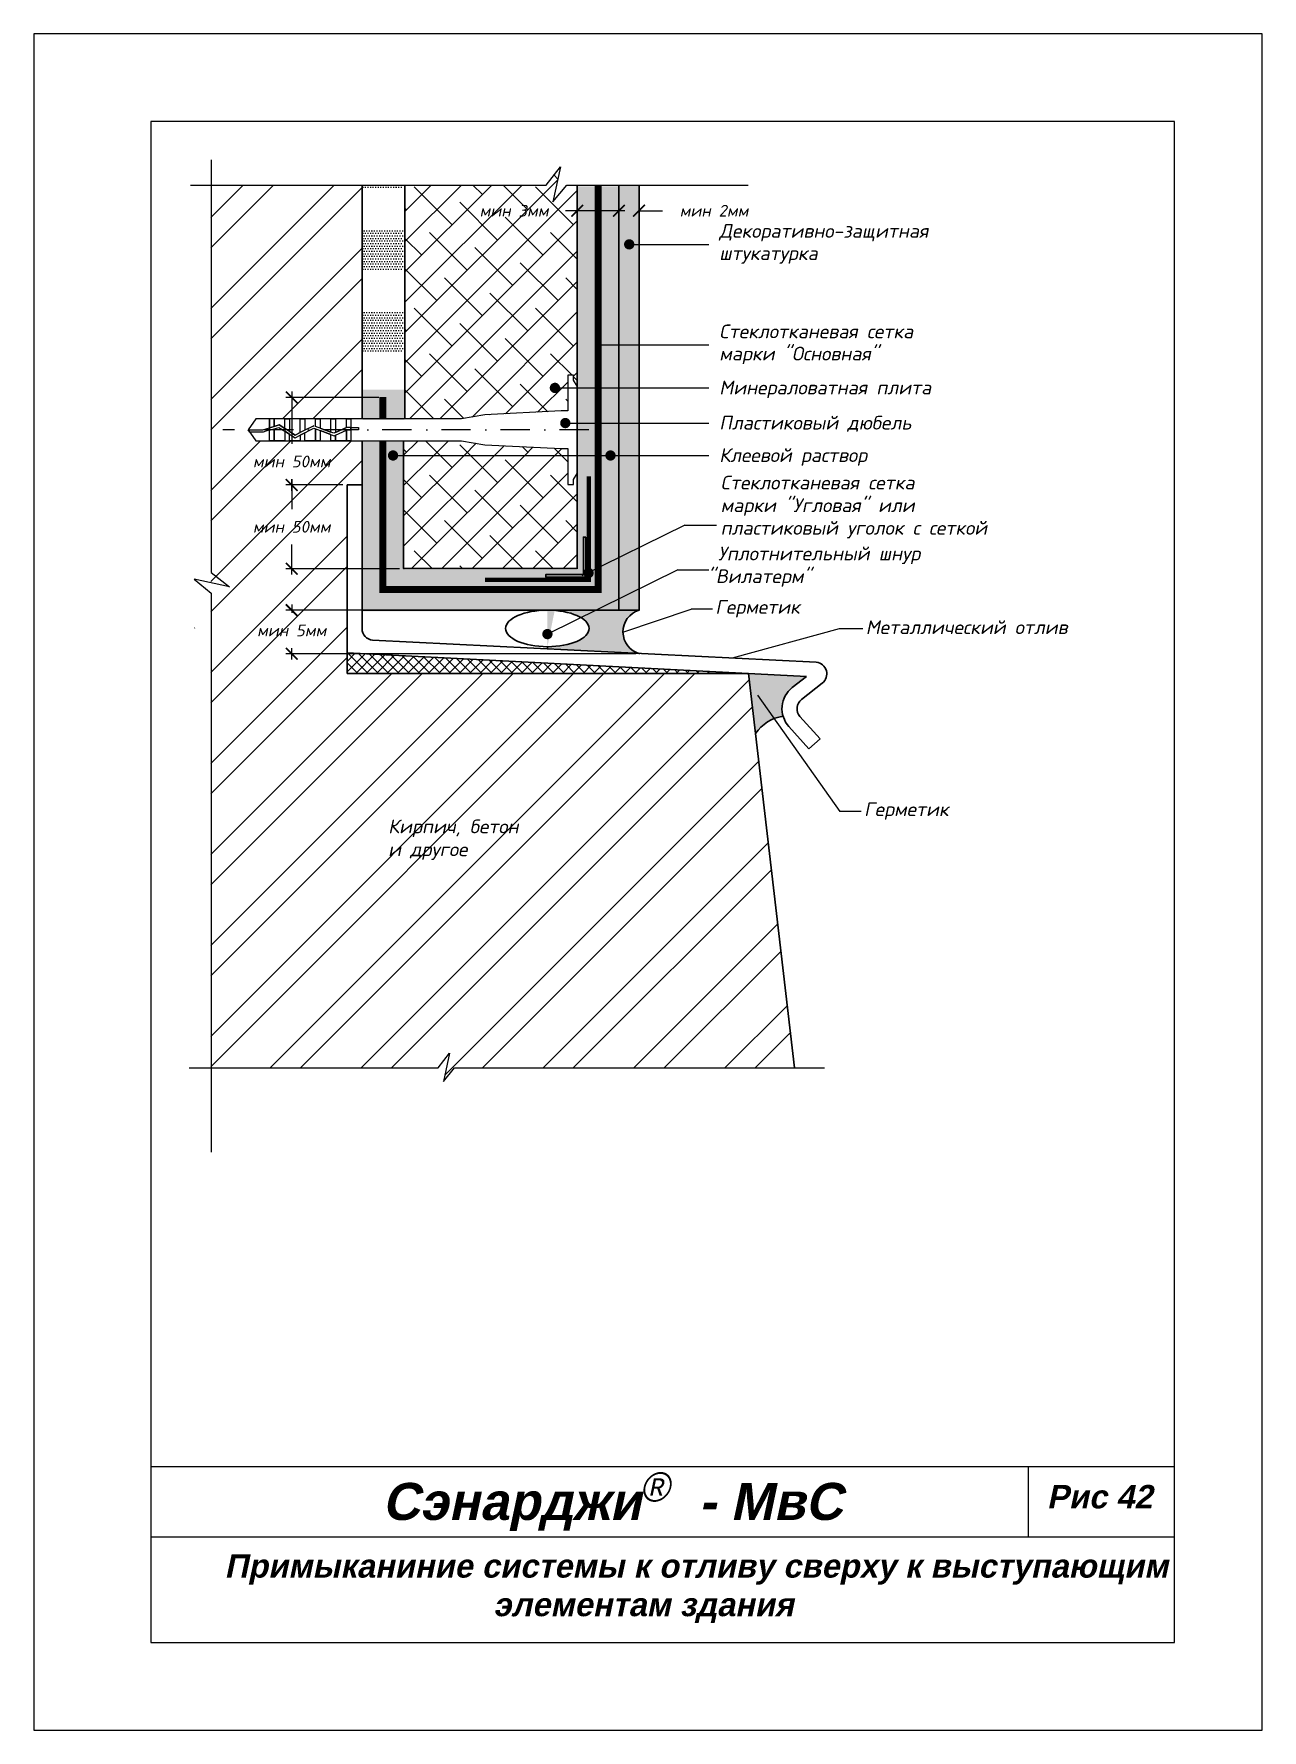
# Model space of a CAD drawing. Header units: inches. Extents: x 47 to 4151, y -1120 to 1902.
# Drawn here: x 261.9 to 471.9, y 274.6 to 564.6 of the extents above; entities that cross this region are included whole.
import ezdxf

# ---------------------------------------------------------------- set-up
doc = ezdxf.new("R2010")
doc.units = ezdxf.units.IN
doc.header["$LTSCALE"] = 10
doc.header["$MEASUREMENT"] = 0
doc.linetypes.add('DASHDOT', pattern=[1, 0.5, -0.25, 0, -0.25])
doc.linetypes.add('HIDDEN', pattern=[0.375, 0.25, -0.125])
for name, color, linetype, lineweight in [('dim', 160, 'Continuous', 15), ('Layer1', 108, 'Continuous', 30), ('ROOF', 180, 'Continuous', 30)]:
    doc.layers.add(name, color=color, linetype=linetype, lineweight=lineweight)
for name, color, linetype in [('DUBEL', 142, 'Continuous'), ('hatch', 240, 'Continuous'), ('ndp', 242, 'Continuous'), ('ramka', 248, 'Continuous')]:
    doc.layers.add(name, color=color, linetype=linetype)
doc.layers.add('list', color=5, linetype='Continuous', plot=False)
doc.styles.add('ndp', font='ARIALBD.TTF', dxfattribs={"oblique": 12})
doc.styles.add('style2', font='romans.shx', dxfattribs={"oblique": 12})
doc.dimstyles.new('1', dxfattribs={"dimtxt": 2, "dimasz": 2, "dimexe": 1, "dimexo": 0.7, "dimgap": 2, "dimtad": 0, "dimtih": 1, "dimtoh": 1, "dimdec": 4, "dimzin": 0, "dimdsep": 46, "dimtxsty": 'style2', "dimblk": 'ARCHTICK', "dimcen": 1.5, "dimdle": 1, "dimadec": 0, "dimazin": 0, "dimtfac": 1, "dimtdec": 4, "dimtofl": 0, "dimtmove": 0, "dimatfit": 2, "dimldrblk": 'DOTSMALL', "dimfxl": 1, "dimtolj": 1, "dimtzin": 0, "dimarcsym": 0})
pattern_1 = [(45, (-1465.641, -333.8365), (-2.592209, 2.592209), []), (135, (-1465.641, -333.8365), (-7.776626, 2.592209), [9.164842, -5.498905])]

msp = doc.modelspace()

# ---------------------------------------------------------------- texts
at = {"layer": 'ndp', "oblique": 12}
for s, height, style, p in [('Декоративно-защитная', 2.34619952, 'style2', (379.03261, 529.752973)), ('штукатурка', 2.3461995, 'style2', (379.03261, 525.954365)), ('Стеклотканевая сетка', 2.34619952, 'style2', (379.03261, 512.577502)), ('марки "Основная"', 2.34619952, 'style2', (379.03261, 508.778894)), ('Минераловатная плита', 2.34619952, 'style2', (379.03261, 502.975556)), ('Пластиковый дюбель', 2.34619952, 'style2', (379.03261, 496.963205)), ('Клеевой раствор', 2.34619952, 'style2', (379.03261, 491.418513)), ('Стеклотканевая сетка', 2.34619952, 'style2', (379.264604, 486.722625)), ('марки "Угловая" или', 2.34619952, 'style2', (379.264604, 482.853773)), ('пластиковый уголок с сеткой', 2.34619952, 'style2', (379.264604, 478.984921)), ('Уплотнительный шнур', 2.34619952, 'style2', (378.841183, 474.598221)), (' "Вилатерм"', 2.34619952, 'style2', (375.487013, 470.715203)), ('Герметик', 2.3461995, 'style2', (378.356906, 465.471806)), ('Металлический отлив', 2.34619952, 'style2', (404.078778, 461.994018)), ('Герметик', 2.3461995, 'style2', (403.798316, 430.875412)), ('Кирпич, бетон', 2.34619952, 'style2', (322.422833, 427.936688)), ('и другое', 2.3461995, 'style2', (322.422833, 424.020549)), ('Сэнарджи    - МвС', 6.33260053, 'ndp', (321.430429, 310.532706)), ('Рис 42', 4, 'ndp', (435.05714, 312.510419)), ('Примыканиние системы к отливу сверху к выступающим ', 4, 'ndp', (294.442744, 300.671522)), ('элементам здания', 4, 'ndp', (340.38467, 294.078449))]:
    msp.add_text(s, height=height, dxfattribs=dict(at, style=style)).set_placement(p)
at = {"layer": 'ndp', "insert": (365.493232, 318.67179), "char_height": 5, "attachment_point": 1, "style": 'style2'}
msp.add_mtext('{\\fCentury Gothic|b0|i0|c204|p32;®}', dxfattribs=at)

# ---------------------------------------------------------------- blocks, each defined once
blk = doc.blocks.new('_ArchTick')
at = {"layer": 'DUBEL', "color": 0, "const_width": 0.15}
blk.add_lwpolyline([(-0.5, -0.5), (0.5, 0.5)], dxfattribs=at)
blk = doc.blocks.new('*D39')
at = {"layer": 'Defpoints', "color": 0}
for p in [(365.32, 534.38), (361.87, 532.63), (365.32, 532.51)]:
    blk.add_point(p, dxfattribs=at)
at = {"layer": 'dim', "color": 0, "lineweight": -2}
for p, q in [((361.87, 534.38), (359.87, 534.38)), ((361.87, 533.33), (361.87, 535.38)), ((365.32, 533.21), (365.32, 535.38)), ((365.32, 534.38), (369.32, 534.38))]:
    blk.add_line(p, q, dxfattribs=at)
at = {"layer": 'dim', "color": 0, "lineweight": -2, "xscale": 2, "yscale": 2, "zscale": 2}
blk.add_blockref('_ArchTick', (361.87, 534.38), dxfattribs=at)
at = {"layer": 'dim', "color": 0, "lineweight": -2, "xscale": 2, "yscale": 2, "zscale": 2, "rotation": 180}
blk.add_blockref('_ArchTick', (365.32, 534.38), dxfattribs=at)
at = {"layer": 'dim', "color": 0, "insert": (378.14, 534.38), "char_height": 2, "attachment_point": 5, "style": 'style2'}
blk.add_mtext('\\A1;{\\fRomanS|b0|i0|c204|p2;мин 2мм}', dxfattribs=at)
blk = doc.blocks.new('_DotSmall')
at = {"layer": 'DUBEL', "color": 0, "const_width": 0.5}
blk.add_lwpolyline([(-0.0625, 0, 1), (0.0625, 0, 1)], format="xyb", close=True, dxfattribs=at)
blk = doc.blocks.new('*D40')
at = {"layer": 'Defpoints', "color": 0}
for p in [(354.77, 534.38), (354.77, 533.21), (361.87, 532.63)]:
    blk.add_point(p, dxfattribs=at)
at = {"layer": 'dim', "color": 0, "lineweight": -2}
for p, q in [((354.77, 534.38), (352.77, 534.38)), ((354.77, 533.91), (354.77, 535.38)), ((362.87, 534.38), (354.77, 534.38)), ((361.87, 533.33), (361.87, 535.38))]:
    blk.add_line(p, q, dxfattribs=at)
at = {"layer": 'dim', "color": 0, "lineweight": -2, "xscale": 2, "yscale": 2, "zscale": 2, "rotation": 180}
blk.add_blockref('_ArchTick', (354.77, 534.38), dxfattribs=at)
at = {"layer": 'dim', "color": 0, "lineweight": -2, "xscale": 2, "yscale": 2, "zscale": 2}
blk.add_blockref('_ArchTick', (361.87, 534.38), dxfattribs=at)
at = {"layer": 'dim', "color": 0, "insert": (343.95, 534.38), "char_height": 2, "attachment_point": 5, "style": 'style2'}
blk.add_mtext('\\A1;{\\fRomanS|b0|i0|c204|p2;мин 3мм}', dxfattribs=at)
blk = doc.blocks.new('*D41')
at = {"layer": 'Defpoints', "color": 0}
for p in [(315.4, 487.49), (305.93, 473.18), (325.06, 473.18)]:
    blk.add_point(p, dxfattribs=at)
at = {"layer": 'dim', "color": 0, "lineweight": -2}
for p, q in [((314.7, 487.49), (304.93, 487.49)), ((305.93, 488.49), (305.93, 483.35)), ((305.93, 472.18), (305.93, 477.33)), ((324.36, 473.18), (304.93, 473.18))]:
    blk.add_line(p, q, dxfattribs=at)
at = {"layer": 'dim', "color": 0, "lineweight": -2, "xscale": 2, "yscale": 2, "zscale": 2}
for p, rotation in [((305.93, 487.49), 90), ((305.93, 473.18), 270)]:
    blk.add_blockref('_ArchTick', p, dxfattribs=dict(at, rotation=rotation))
at = {"layer": 'dim', "color": 0, "insert": (305.93, 480.34), "char_height": 2, "attachment_point": 5, "style": 'style2'}
blk.add_mtext('\\A1;{\\fRomanS|b0|i0|c204|p2;мин 50мм}', dxfattribs=at)
blk = doc.blocks.new('*D42')
at = {"layer": 'Defpoints', "color": 0}
for p in [(365.32, 466.08), (305.93, 458.64), (365.46, 458.64)]:
    blk.add_point(p, dxfattribs=at)
at = {"layer": 'dim', "color": 0, "lineweight": -2}
for p, q in [((305.93, 467.08), (305.93, 465.63)), ((364.62, 466.08), (304.93, 466.08)), ((364.76, 458.64), (304.93, 458.64)), ((305.93, 457.64), (305.93, 459.61))]:
    blk.add_line(p, q, dxfattribs=at)
at = {"layer": 'dim', "color": 0, "lineweight": -2, "xscale": 2, "yscale": 2, "zscale": 2}
for p, rotation in [((305.93, 466.08), 90), ((305.93, 458.64), 270)]:
    blk.add_blockref('_ArchTick', p, dxfattribs=dict(at, rotation=rotation))
at = {"layer": 'dim', "color": 0, "insert": (305.93, 462.62), "char_height": 2, "attachment_point": 5, "style": 'style2'}
blk.add_mtext('\\A1;{\\fRomanS|b0|i0|c204|p2;мин }5{\\fRomanS|b0|i0|c204|p2;мм}', dxfattribs=at)
blk = doc.blocks.new('*D43')
at = {"layer": 'Defpoints', "color": 0}
for p in [(321.51, 502.47), (305.93, 487.49), (315.4, 487.49)]:
    blk.add_point(p, dxfattribs=at)
at = {"layer": 'dim', "color": 0, "lineweight": -2}
for p, q in [((320.81, 502.47), (304.93, 502.47)), ((305.93, 503.47), (305.93, 494.52)), ((314.7, 487.49), (304.93, 487.49)), ((305.93, 486.49), (305.93, 488.5))]:
    blk.add_line(p, q, dxfattribs=at)
at = {"layer": 'dim', "color": 0, "lineweight": -2, "xscale": 2, "yscale": 2, "zscale": 2}
for p, rotation in [((305.93, 502.47), 90), ((305.93, 487.49), 270)]:
    blk.add_blockref('_ArchTick', p, dxfattribs=dict(at, rotation=rotation))
at = {"layer": 'dim', "color": 0, "insert": (305.93, 491.51), "char_height": 2, "attachment_point": 5, "style": 'style2'}
blk.add_mtext('\\A1;{\\fRomanS|b0|i0|c204|p2;мин 50мм}', dxfattribs=at)

# ---------------------------------------------------------------- dimensions: what is measured, and where the dimension line sits
at = {"layer": 'dim'}
for base, p2, text, picture, middle in [((354.770617, 534.377363), (354.770617, 533.208665), '{\\fRomanS|b0|i0|c204|p2;мин 3мм}', '*D40', (343.950996, 534.377363)), ((365.324672, 534.377363), (365.324672, 532.508461), '{\\fRomanS|b0|i0|c204|p2;мин 2мм}', '*D39', (378.144293, 534.377363))]:
    dim = msp.add_linear_dim(base=base, p1=(361.869217, 532.625268), p2=p2, text=text, dimstyle='1', dxfattribs=at)
    dim.commit()
    dim.dimension.update_dxf_attribs({"geometry": picture, "text_midpoint": middle})
for base, p1, p2, text, picture, middle in [((305.933959, 487.491189), (321.508899, 502.470521), (315.399936, 487.491189), '{\\fRomanS|b0|i0|c204|p2;мин 50мм}', '*D43', (305.933959, 491.51175)), ((305.933959, 458.6406), (365.324672, 466.082738), (365.462214, 458.6406), '{\\fRomanS|b0|i0|c204|p2;мин }5{\\fRomanS|b0|i0|c204|p2;мм}', '*D42', (305.933959, 462.62064))]:
    dim = msp.add_linear_dim(base=base, p1=p1, p2=p2, angle=270, text=text, dimstyle='1', dxfattribs=at)
    dim.commit()
    dim.dimension.update_dxf_attribs({"geometry": picture, "text_midpoint": middle, "dimtype": 160})
dim = msp.add_linear_dim(base=(305.933959, 473.181339), p1=(315.399936, 487.491189), p2=(325.0582, 473.181339), angle=270, text='{\\fRomanS|b0|i0|c204|p2;мин 50мм}', dimstyle='1', dxfattribs=at)
dim.commit()
dim.dimension.update_dxf_attribs({"geometry": '*D41', "text_midpoint": (305.933959, 480.336264)})

# ---------------------------------------------------------------- hatches: boundary and pattern name
at = {"layer": 'hatch'}
h = msp.add_hatch(dxfattribs=at)
h.set_pattern_fill('ANSI32', color=256, scale=29.327494, style=0)
h.set_pattern_definition([(45, (-2034.969, 912.404), (-7.776626, 7.776626), []), (45, (-2029.785, 912.404), (-7.776626, 7.776626), [])])
h.paths.add_polyline_path([(384.037919, 455.267881), (315.399936, 455.267881), (315.399936, 458.806604), (315.399936, 487.491189), (317.959599, 487.491189), (317.959599, 495.055893), (316.053171, 495.055893), (315.273948, 495.055893), (312.646722, 495.055893), (310.019496, 495.055893), (308.171494, 495.055893), (305.544268, 495.055893), (302.13782, 495.055893), (299.811069, 495.055893), (298.468362, 496.918742), (299.811069, 498.78159), (302.13782, 498.78159), (302.917043, 498.78159), (305.544268, 498.78159), (308.171494, 498.78159), (310.798719, 498.78159), (313.425945, 498.78159), (316.053171, 498.78159), (317.959599, 498.78159), (317.959599, 538.761646), (292.086476, 538.761646), (292.086476, 464.237378), (295.201149, 461.782646), (289.200137, 463.094807), (292.086476, 460.722826), (292.086476, 387.815063), (330.951257, 387.815063), (332.930741, 390.32672), (331.872621, 385.487533), (333.785375, 387.815063), (391.880588, 387.815063)])
h.paths.add_polyline_path([(297.651132, 481.845462), (314.216786, 481.845462), (314.216786, 478.827066), (297.651132, 478.827066)], flags=24)
h.paths.add_polyline_path([(298.557291, 464.129838), (313.310627, 464.129838), (313.310627, 461.111441), (298.557291, 461.111441)], flags=24)
h.paths.add_polyline_path([(297.651132, 493.020948), (314.216786, 493.020948), (314.216786, 490.002551), (297.651132, 490.002551)], flags=24)
h.paths.add_polyline_path([(321.99227, 422.776608), (339.030147, 422.527258), (339.778198, 426.046557), (322.74032, 426.295907)], flags=24)
h.paths.add_polyline_path([(321.755195, 426.538789), (350.579932, 426.206322), (351.577332, 430.898721), (322.752595, 431.231188)], flags=24)
h = msp.add_hatch(dxfattribs=at)
h.set_pattern_fill('DOTS', color=256, scale=7, style=0)
h.set_pattern_definition([(0, (-2265.9907, 912.4665), (0.21875, 0.4375), [0, -0.4375])])
h.paths.add_polyline_path([(324.992286, 517.216946), (317.893686, 517.216946), (317.893686, 510.230057), (324.992286, 510.230057)])
h.paths.add_polyline_path([(324.992286, 531.190724), (317.893686, 531.190724), (317.893686, 524.203835), (324.992286, 524.203835)])
h.paths.add_polyline_path([(324.992286, 538.824111), (317.893686, 538.824111), (317.893686, 538.177613), (324.992286, 538.177613)])
h = msp.add_hatch(dxfattribs=at)
h.set_pattern_fill('DOTS', color=256, scale=7, style=0)
h.set_pattern_definition([(0, (-2034.84185, 912.2021), (0.21875, 0.4375), [0, -0.4375])])
h.paths.add_polyline_path([(361.996572, 538.559717), (358.447271, 538.559717), (358.447271, 469.43011), (321.636253, 469.43011), (321.636253, 494.853965), (318.086953, 494.853965), (318.086953, 465.880809), (361.996572, 465.880809)])
h.paths.add_polyline_path([(358.447271, 538.559717), (354.897971, 538.559717), (354.897971, 500.134039), (354.897971, 472.97941), (325.185554, 472.97941), (325.185554, 494.853965), (321.636253, 494.853965), (321.636253, 469.43011), (358.447271, 469.43011)], flags=16)
h.paths.add_polyline_path([(325.185554, 503.769181), (318.086953, 503.769181), (318.086953, 498.579661), (325.185554, 498.579661)], flags=17)
h = msp.add_hatch(dxfattribs=at)
h.set_pattern_fill('AR-CONC', color=256, scale=0.293275, style=0)
h.set_pattern_definition([(50, (-2034.9692, 912.404), (2.1035444, -0.1840363), [0.2199562, -2.4195183]), (355, (-2034.9692, 912.404), (-0.4069229, 2.205991), [0.175965, -1.9356146]), (100.4514, (-2034.794, 912.3887), (1.696623, 2.0219534), [0.186934, -2.0562741]), (46.1842, (-2034.9692, 912.9906), (3.1299506, -0.4854258), [0.3299343, -3.6292774]), (96.6356, (-2034.7084, 912.95), (2.7411315, 2.8568436), [0.280401, -3.0844107]), (351.1842, (-2034.9692, 912.9906), (2.7411293, 2.8568457), [0.2639474, -2.903422]), (21, (-2034.676, 912.844), (1.7505788, -1.1807803), [0.2199562, -2.4195183]), (326, (-2034.676, 912.844), (0.7135829, 2.1266834), [0.175965, -1.9356146]), (71.4514, (-2034.53, 912.7455), (2.4641624, 0.9459011), [0.186934, -2.0562741]), (37.5, (-2034.9692, 912.404), (0.0356618, 0.97629425), [0, -1.9121526, 0, -1.9649421, 0, -1.9429465]), (7.5, (-2034.9692, 912.404), (0.77151703, 1.1567107), [0, -1.12031027, 0, -1.86816137, 0, -0.7405192]), (327.5, (-2035.6232, 912.404), (1.56556743, -0.06614779), [0, -0.73318735, 0, -2.28754454, 0, -3.03539563]), (317.5, (-2035.9165, 912.404), (1.7103389, 0.2935828), [0, -0.9531436, 0, -1.5191642, 0, -2.1555708])])
h.paths.add_polyline_path([(365.324672, 538.761646), (361.869217, 538.761646), (361.869217, 466.082738), (365.324672, 466.082738)])
msp.add_hatch(color=256, dxfattribs=at).paths.add_polyline_path([(356.210295, 478.589995), (355.802486, 478.589995), (355.802486, 472.159391), (349.371882, 472.159391), (349.371882, 471.751582), (356.210295, 471.751582)])
h = msp.add_hatch(color=256, dxfattribs=at)
edge = h.paths.add_edge_path()
edge.add_arc((366.44464, 462.381097), 3.86736, 106.83370544, 253.22634913, ccw=False)
edge.add_line((365.324672, 466.082738), (361.869217, 466.082738))
edge.add_line((361.869217, 466.082738), (350.913354, 466.082738))
edge.add_ellipse((349.65272, 462.961603), major_axis=(-7.140106, 0), ratio=0.4371273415, start_angle=90, end_angle=270, ccw=False)
edge.add_line((349.65272, 459.840467), (349.65272, 459.460572))
edge.add_line((349.65272, 459.460572), (365.328553, 458.678284))
h.paths.add_polyline_path([(385.229245, 445.021586, -0.2010144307), (389.949843, 447.962013, -0.3083413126), (391.525926, 452.84966), (393.978018, 454.755406), (384.037919, 455.267881)])
h = msp.add_hatch(dxfattribs=at)
h.set_pattern_fill('ANSI37', color=256, scale=10, style=0)
h.set_pattern_definition([(45, (-2034.9692, 912.404), (-0.8838835, 0.8838835), []), (135, (-2034.9692, 912.404), (-0.8838835, -0.8838835), [])])
h.paths.add_polyline_path([(384.037919, 455.267881), (315.399936, 458.806604), (315.399936, 455.267881)])
at = {"layer": 'ROOF'}
h = msp.add_hatch(dxfattribs=at)
h.set_pattern_fill('ANSI38', color=1, scale=29.327494, style=0)
h.set_pattern_definition(pattern_1)
h.paths.add_polyline_path([(354.770617, 538.761646), (352.957009, 538.761646), (350.585028, 535.875307), (351.897189, 541.87632), (349.442457, 538.761646), (325.296032, 538.761646), (325.296032, 498.78159), (334.964795, 498.78159), (338.927443, 499.457146), (351.98395, 500.138491), (353.120043, 500.138491), (353.120043, 504.088572), (351.376219, 504.088572, -1), (350.496394, 504.088572, -1), (351.376219, 504.088572), (353.120043, 504.088572), (353.120043, 506.247156), (354.140907, 506.247156), (354.140907, 505.405527), (354.770617, 504.363357), (354.770617, 519.548807)])
h.paths.add_polyline_path([(354.770617, 489.474127), (354.140907, 488.431956), (354.140907, 487.590327), (353.120043, 487.590327), (353.120043, 492.53153), (325.0582, 492.53153), (325.0582, 473.181339), (354.770617, 473.181339)])
h.paths.add_polyline_path([(337.631375, 535.886562), (352.270617, 535.886562), (352.270617, 532.868165), (337.631375, 532.868165)], flags=24)
h = msp.add_hatch(dxfattribs=at)
h.set_pattern_fill('ANSI38', color=1, scale=29.327494, style=0)
h.set_pattern_definition(pattern_1)
h.paths.add_polyline_path([(353.120043, 493.698992), (351.98395, 493.698992), (338.927443, 494.380337), (334.964795, 495.055893), (325.0582, 495.055893), (325.0582, 492.53153), (353.120043, 492.53153)])

# ---------------------------------------------------------------- linework, layer by layer
at = {"layer": 'DUBEL', "linetype": 'DASHDOT'}
msp.add_line((356.723414, 496.918742), (294.155814, 496.918742), dxfattribs=at)
at = {"layer": 'DUBEL', "linetype": 'HIDDEN', "const_width": 1.1731}
for points in [[(321.508899, 495.055893), (321.508899, 469.632038), (358.319917, 469.632038), (358.319917, 538.761646)], [(321.508899, 502.535837), (321.508899, 498.78159)]]:
    msp.add_lwpolyline(points, dxfattribs=at)
at = {"layer": 'DUBEL'}
msp.add_lwpolyline([(351.98395, 493.698992), (353.120043, 493.698992), (353.120043, 487.590327), (354.140907, 487.590327), (354.140907, 488.431956), (354.770617, 489.474127), (354.770617, 504.363357), (354.140907, 505.405527), (354.140907, 506.247156), (353.120043, 506.247156), (353.120043, 500.138491), (351.98395, 500.138491), (338.927443, 499.457146), (334.964795, 498.78159), (316.053171, 498.78159), (316.053171, 497.333622), (317.343572, 497.333622), (317.343572, 496.938191), (316.053171, 496.938191), (316.053171, 497.333622), (316.053171, 495.055893), (315.273948, 495.055893), (315.273948, 496.859042), (315.450543, 496.938191), (316.053171, 496.918742), (316.053171, 497.333622), (315.365981, 497.333622), (315.273948, 497.292373), (315.273948, 498.78159), (316.053171, 498.78159), (313.425945, 498.78159), (313.425945, 496.464107), (315.273948, 497.292373), (313.1624, 496.345987), (312.646722, 496.535051), (312.646722, 498.78159), (313.425945, 498.78159), (310.798719, 498.78159), (310.798719, 497.212587), (312.646722, 496.535051), (310.019496, 497.498275), (310.019496, 498.78159), (310.798719, 498.78159), (308.171494, 498.78159), (308.171494, 496.918742), (309.694804, 497.617318), (307.392271, 496.45116), (307.392271, 498.78159), (308.171494, 498.78159), (305.544268, 498.78159), (305.544268, 496.918742), (305.544268, 496.646818), (306.549113, 496.024128), (307.392271, 496.45116), (306.549113, 496.024128), (304.765045, 497.129693), (304.765045, 498.78159), (305.544268, 498.78159), (302.917043, 498.78159), (302.917043, 497.494513), (303.769701, 497.746495), (304.765045, 497.129693), (303.769701, 497.746495), (302.917043, 497.494513), (302.917043, 498.78159), (302.13782, 498.78159), (302.13782, 497.264233), (302.917043, 497.494513), (302.13782, 497.264233), (302.13782, 498.78159), (299.811069, 498.78159), (298.468362, 496.918742), (300.968745, 496.918742), (302.13782, 497.264233), (302.13782, 496.918742), (301.025952, 496.523311), (298.753382, 496.523311), (298.468362, 496.918742), (299.811069, 495.055893), (302.13782, 495.055893), (302.13782, 496.851896), (302.917043, 497.082176), (302.917043, 495.055893), (302.917043, 496.918742), (302.917043, 497.082176), (303.71194, 497.317089), (304.765045, 496.664492), (304.765045, 495.055893), (302.13782, 495.055893), (305.544268, 495.055893), (305.544268, 496.181617), (304.765045, 496.664492), (306.529625, 495.571003), (307.392271, 496.007905), (307.392271, 495.055893), (305.544268, 495.055893), (308.171494, 495.055893), (308.171494, 496.402556), (307.392271, 496.007905), (309.720099, 497.186874), (310.798719, 496.791418), (310.798719, 495.055893), (308.171494, 495.055893), (310.019496, 495.055893), (310.019496, 496.918742), (310.019496, 497.077105), (310.019496, 495.055893), (312.646722, 495.055893), (312.646722, 496.113882), (310.798719, 496.791418), (313.177325, 495.919346), (313.425945, 496.030776), (313.425945, 495.055893), (313.425945, 496.030776), (315.273948, 496.859042), (315.273948, 495.055893), (312.646722, 495.055893), (316.053171, 495.055893), (334.964795, 495.055893), (338.927443, 494.380337), (351.98395, 493.698992)], close=True, dxfattribs=at)
at = {"layer": 'hatch'}
for points in [[(292.157458, 543.086383), (292.157458, 472.517562), (295.272131, 470.062829), (289.271119, 471.374991), (292.157458, 469.003009), (292.157458, 373.436048)], [(288.615212, 538.761646), (349.442457, 538.761646), (351.897189, 541.87632), (350.585028, 535.875307), (352.957009, 538.761646), (383.985177, 538.761646)], [(288.40917, 387.815063), (330.951257, 387.815063), (332.930741, 390.32672), (331.872621, 385.487533), (333.785375, 387.815063), (397.03635, 387.815063)]]:
    msp.add_lwpolyline(points, dxfattribs=at)
at = {"layer": 'Layer1'}
for p, q in [((317.959599, 538.761646), (317.959599, 498.78159)), ((325.296032, 538.733215), (325.296032, 498.753159)), ((354.770617, 500.335967), (354.770617, 538.761646)), ((354.770617, 519.548807), (354.770617, 473.181339)), ((317.959599, 495.055893), (317.959599, 462.942612)), ((315.399936, 458.806604), (315.399936, 487.491189)), ((315.399936, 487.491189), (317.959599, 487.491189)), ((317.959599, 462.942612), (317.959599, 478.941368)), ((315.399936, 458.806604), (315.399936, 470.557385)), ((315.399936, 458.806604), (393.978018, 454.755406)), ((315.399936, 455.267881), (315.399936, 458.806604)), ((319.76518, 460.952084), (395.625393, 457.166346)), ((349.65272, 459.840467), (349.65272, 459.440288)), ((384.037919, 455.267881), (315.399936, 455.267881)), ((384.037919, 455.267881), (391.880588, 387.815063)), ((391.525926, 452.84966), (393.978018, 454.755406)), ((393.096668, 450.828611), (396.658279, 453.596665)), ((392.837886, 447.910971), (396.263961, 444.107092)), ((390.935946, 446.197934), (394.362021, 442.394054)), ((396.263961, 444.107092), (394.362021, 442.394054))]:
    msp.add_line(p, q, dxfattribs=at)
for points in [[(317.959599, 466.082738), (361.869217, 466.082738), (361.869217, 538.761646)], [(365.324672, 466.082738), (365.324672, 466.082738), (365.324672, 538.761646)], [(361.869217, 466.082738), (365.324672, 466.082738), (365.324672, 509.64294)], [(325.0582, 495.055893), (325.0582, 473.181339), (354.770617, 473.181339), (354.770617, 500.335967)]]:
    msp.add_lwpolyline(points, dxfattribs=at)
at = {"layer": 'Layer1', "linetype": 'HIDDEN'}
msp.add_lwpolyline([(356.714199, 488.973467, 0.75, 0.75, 0), (356.714199, 471.247677, 0.75, 0.75, 0), (338.98841, 471.247677, 0.75, 0.75, 0)], format="xyseb", dxfattribs=at)
at = {"layer": 'Layer1'}
msp.add_lwpolyline([(356.210295, 478.589995), (355.802486, 478.589995), (355.802486, 472.159391), (349.371882, 472.159391), (349.371882, 471.751582), (356.210295, 471.751582)], close=True, dxfattribs=at)
for centre, radius, start, end in [((366.44464, 462.381097), 3.86736, 106.83370544, 255.28388092), ((319.959599, 462.942612), 2, 180, 264.42149526), ((395.430974, 455.175818), 2, 307.85405672, 84.42149526), ((394.323973, 449.249458), 4.559662, 127.85405672, 222.00869687), ((394.323973, 449.249458), 2, 127.85405672, 222.00869687), ((391.098763, 440.858057), 7.196264, 99.18687157, 144.65010624)]:
    msp.add_arc(centre, radius, start, end, dxfattribs=at)
msp.add_ellipse((349.65272, 462.961603), major_axis=(-7.140106, 0), ratio=0.4371273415, dxfattribs=at)
at = {"layer": 'list'}
msp.add_lwpolyline([(261.85376, 274.608368), (471.85376, 274.608368), (471.85376, 564.608368), (261.85376, 564.608368)], close=True, dxfattribs=at)
at = {"layer": 'ndp'}
for p, q in [((363.644797, 528.628968), (377.279777, 528.628968)), ((358.351717, 511.453497), (377.279777, 511.453497)), ((350.936307, 504.088572), (377.279777, 504.088572)), ((352.715769, 498.076221), (377.279777, 498.076221)), ((323.258828, 492.53153), (377.279777, 492.53153)), ((373.136356, 480.637104), (355.552598, 471.948528)), ((373.136356, 480.637104), (378.559189, 480.637104)), ((371.926515, 473.001236), (349.65272, 461.995195)), ((371.926515, 473.001236), (377.279777, 473.001236)), ((362.57794, 462.309634), (374.238935, 466.23981)), ((377.877687, 466.23981), (374.238935, 466.23981)), ((399.533456, 462.897792), (381.266976, 457.892635)), ((403.610932, 462.897792), (399.533456, 462.897792)), ((385.587253, 451.564665), (399.680345, 431.643417)), ((403.319097, 431.643417), (399.680345, 431.643417))]:
    msp.add_line(p, q, dxfattribs=at)
at = {"layer": 'ndp', "const_width": 0.879825}
for points in [[(363.204885, 528.628968, 1), (364.084709, 528.628968, 1)], [(350.496394, 504.088572, 1), (351.376219, 504.088572, 1)], [(352.275856, 498.076221, 1), (353.155681, 498.076221, 1)], [(322.818915, 492.53153, 1), (323.69874, 492.53153, 1)], [(360.002477, 492.53153, 1), (360.882302, 492.53153, 1)], [(356.247929, 472.43683, 1), (357.127754, 472.43683, 1)], [(349.212808, 461.995195, 1), (350.092633, 461.995195, 1)]]:
    msp.add_lwpolyline(points, format="xyb", close=True, dxfattribs=at)
at = {"layer": 'ramka'}
for p, q in [((456.85376, 319.608368), (281.85376, 319.608368)), ((431.85376, 319.608368), (431.85376, 307.608368)), ((456.85376, 307.608368), (281.85376, 307.608368))]:
    msp.add_line(p, q, dxfattribs=at)
msp.add_lwpolyline([(281.85376, 289.608368), (456.85376, 289.608368), (456.85376, 549.608368), (281.85376, 549.608368)], close=True, dxfattribs=at)

msp.set_redraw_order([(e.dxf.handle, doc.entitydb.next_handle()) for e in msp.query("TEXT MTEXT ATTDEF DIMENSION ARC_DIMENSION")])  # texts and dimensions are drawn at this point

doc.saveas('drawing.dxf')
